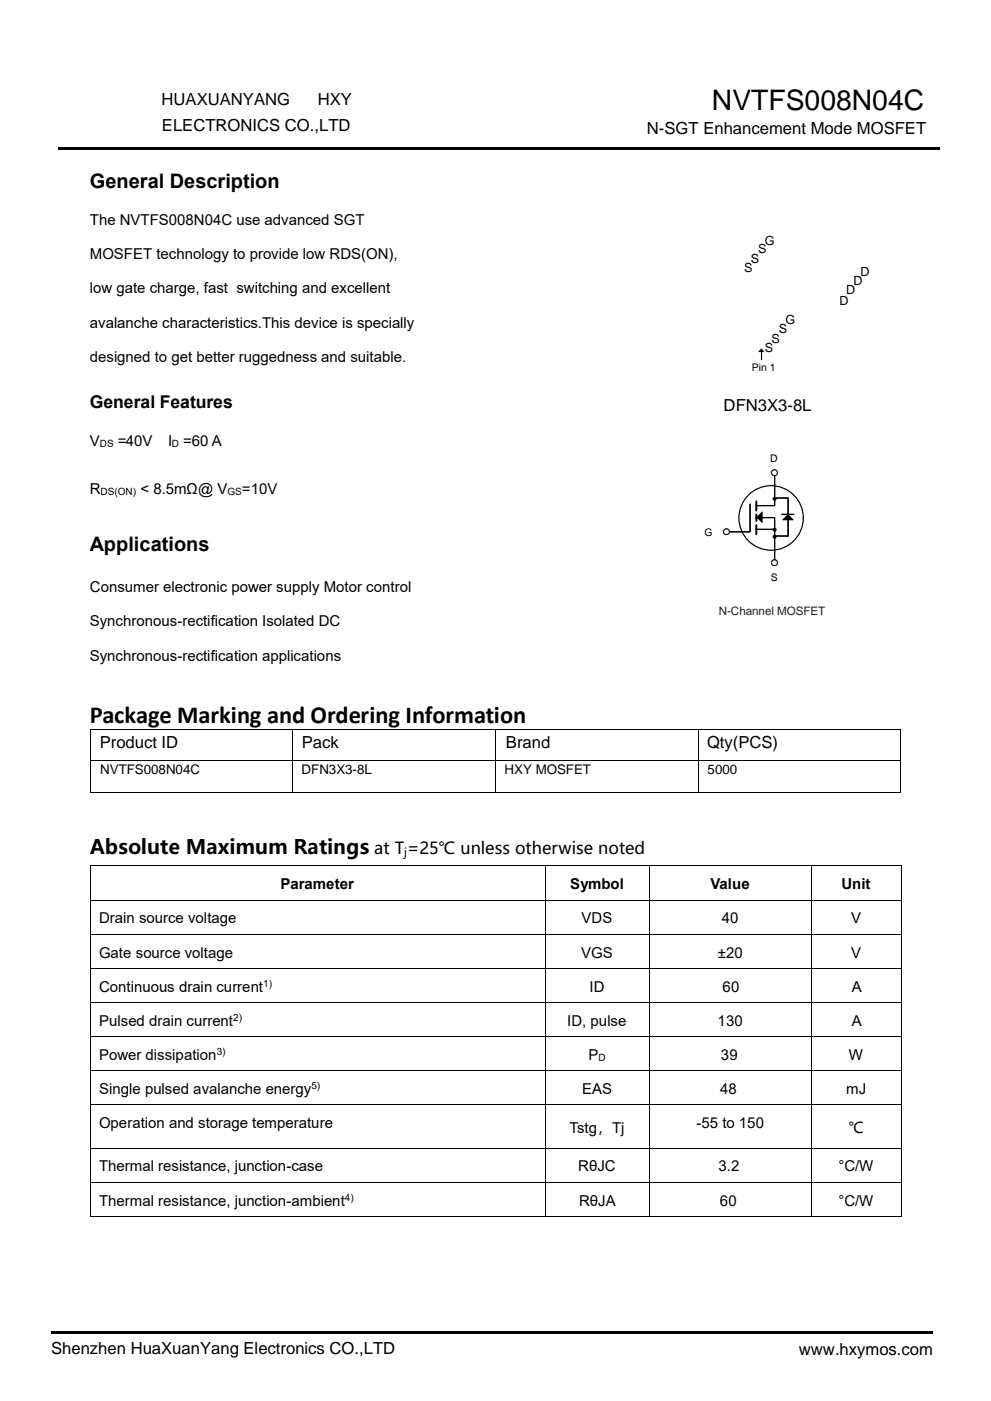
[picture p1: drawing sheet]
<svg xmlns="http://www.w3.org/2000/svg" width="210mm" height="297mm" viewBox="0 0 210 297" stroke-linecap="round" stroke-linejoin="round" font-family="sans-serif">
<defs><g id="words">
<text font-size="6" x="150.9" y="23.3">NVTFS008N04C</text>
<text font-size="5.2" x="19" y="153.3">Package Marking and Ordering Information</text>
<g font-size="4.2">
<text x="19" y="39.9">General Description</text>
<text x="19" y="116.8">Applications</text>
<text x="19" y="181.1">Absolute Maximum Ratings</text>
</g>
<g font-size="3.9">
<text x="159.4" y="111">!</text>
<text x="165.3" y="110.9">&quot;</text>
</g>
<text font-size="3.7" x="19.1" y="86.5">General Features</text>
<g font-size="3.5">
<text x="34.2" y="22.3">HUAXUANYANG</text>
<text x="67.4" y="22.3">HXY</text>
<text x="34.3" y="27.9">ELECTRONICS CO.,LTD</text>
<text x="137.1" y="28.4">N-SGT Enhancement Mode MOSFET</text>
<text x="153.4" y="87.1">DFN3X3-8L</text>
<text x="21.1" y="158.6">Product ID</text>
<text x="64" y="158.6">Pack</text>
<text x="107.3" y="158.6">Brand</text>
<text x="149.9" y="158.6">Qty(PCS)</text>
<text x="79.4" y="181.1">at T =25℃ unless otherwise noted</text>
<text x="10.8" y="287.1">Shenzhen HuaXuanYang Electronics CO.,LTD</text>
<text x="169.4" y="287.3">www.hxymos.com</text>
</g>
<g font-size="3.2">
<text x="19" y="47.6">The NVTFS008N04C use advanced SGT</text>
<text x="19" y="54.9">MOSFET technology to provide low RDS(ON),</text>
<text x="19" y="62.2">low gate charge, fast switching and excellent</text>
<text x="19" y="69.5">avalanche characteristics.This device is specially</text>
<text x="19" y="76.8">designed to get better ruggedness and suitable.</text>
<text x="19.1" y="94.5">V</text>
<text x="25" y="94.5">=40V</text>
<text x="35.7" y="94.5">I</text>
<text x="38.8" y="94.5">=60 A</text>
<text x="19.1" y="104.7">R</text>
<text x="29.8" y="104.7">&lt; 8.5mΩ@ V</text>
<text x="51.3" y="104.7">=10V</text>
<text x="19" y="125.5">Consumer electronic power supply Motor control</text>
<text x="19" y="132.8">Synchronous-rectification Isolated DC</text>
<text x="19" y="140.1">Synchronous-rectification applications</text>
<text x="59.4" y="188.5">Parameter</text>
<text x="120.8" y="188.5">Symbol</text>
<text x="150.6" y="188.5">Value</text>
<text x="178.4" y="188.5">Unit</text>
<text x="21" y="195.8">Drain source voltage</text>
<text x="123.3" y="195.8">VDS</text>
<text x="153" y="195.8">40</text>
<text x="180.5" y="195.8">V</text>
<text x="21" y="203">Gate source voltage</text>
<text x="123.2" y="203">VGS</text>
<text x="152.2" y="203">±20</text>
<text x="180.5" y="203">V</text>
<text x="21" y="210.3">Continuous drain current</text>
<text x="125" y="210.3">ID</text>
<text x="153.2" y="210.3">60</text>
<text x="180.5" y="210.3">A</text>
<text x="21" y="217.5">Pulsed drain current</text>
<text x="120.3" y="217.5">ID, pulse</text>
<text x="152.1" y="217.5">130</text>
<text x="180.5" y="217.5">A</text>
<text x="21" y="224.7">Power dissipation</text>
<text x="124.8" y="224.7">P</text>
<text x="152.8" y="224.7">39</text>
<text x="180" y="224.7">W</text>
<text x="21" y="232">Single pulsed avalanche energy</text>
<text x="123.4" y="232">EAS</text>
<text x="152.7" y="232">48</text>
<text x="179.4" y="232">mJ</text>
<text x="21" y="239.2">Operation and storage temperature</text>
<text x="147.6" y="239.2">-55 to 150</text>
<text x="120.8" y="240.1">Tstg，Tj</text>
<text x="180" y="240.3">℃</text>
<text x="21" y="248.4">Thermal resistance, junction-case</text>
<text x="122.6" y="248.4">RθJC</text>
<text x="152.3" y="248.4">3.2</text>
<text x="177.8" y="248.4">°C/W</text>
<text x="21" y="255.6">Thermal resistance, junction-ambient</text>
<text x="122.7" y="255.6">RθJA</text>
<text x="152.6" y="255.6">60</text>
<text x="177.8" y="255.6">°C/W</text>
</g>
<g font-size="2.8">
<text x="21.3" y="164.1">NVTFS008N04C</text>
<text x="63.9" y="164.1">DFN3X3-8L</text>
<text x="107" y="164.1">HXY MOSFET</text>
<text x="150" y="164.1">5000</text>
</g>
<g font-size="2.7">
<text x="160.7" y="53.7">S</text>
<text x="162.1" y="51.9">G</text>
<text x="157.8" y="57.6">S</text>
<text x="159.2" y="55.8">S</text>
<text x="182.4" y="58.5">D</text>
<text x="177.9" y="64.7">D</text>
<text x="179.3" y="62.4">D</text>
<text x="180.9" y="60.5">D</text>
<text x="165.1" y="70.6">S</text>
<text x="166.5" y="68.8">G</text>
<text x="163.5" y="72.7">S</text>
</g>
<text font-size="2.6" x="160.5" y="75.1">&quot;S</text>
<text font-size="2.5" fill="#231f20" x="152.4" y="130.4">N-Channel MOSFET</text>
<text font-size="2.3" x="85.7" y="181.4">j</text>
<g font-size="2.2">
<text x="159.4" y="78.7">Pin 1</text>
<text x="163.3" y="98">D</text>
<text x="149.3" y="113.7">G</text>
<text x="163.4" y="123.1">S</text>
</g>
<g font-size="2.1">
<text x="21.2" y="94.7">DS</text>
<text x="36.4" y="94.7">D</text>
<text x="21.3" y="104.9">DS(ON)</text>
<text x="48.2" y="104.9">GS</text>
<text x="55.8" y="209.2">1)</text>
<text x="49.5" y="216.4">2)</text>
<text x="45.9" y="223.7">3)</text>
<text x="126.9" y="224.9">D</text>
<text x="66" y="230.9">5)</text>
<text x="73.1" y="254.6">4)</text>
</g>
<g font-size="2">
<text x="163.3" y="101">!</text>
<text x="153.2" y="113.5">!</text>
<text x="163.3" y="119.9">!</text>
</g>
<g font-size="1.3">
<text x="163.7" y="106.2">&quot;</text>
<text x="163.7" y="112.8">&quot;</text>
<text x="163.7" y="114.2">&quot;</text>
</g>
</g></defs>
<g fill="none" stroke="#000" stroke-width=".21">
<path d="M19.1 183.5v74.3M19.2 183.6h96.3M19.2 190.8h96.3M19.2 198.1h96.3M115.6 185.6v72.2M115.7 183.6h21.9M115.7 190.8h21.9M115.7 198.1h21.9M137.7 185.6v72.2M137.7 183.6h34.2M137.7 190.8h34.2M137.7 198.1h34.2"/>
<path d="M172 185.6v72.2M172.1 183.6h18.9M172.1 190.8h18.9M172.1 198.1h18.9M191.1 183.5v74.3M19.2 205.3h96.3M19.2 212.5h96.3M19.2 219.7h96.3M115.7 205.3h21.9M115.7 212.5h21.9M115.7 219.7h21.9M137.7 205.3h34.2"/>
<path d="M137.7 212.5h34.2M137.7 219.7h34.2M172.1 205.3h18.9M172.1 212.5h18.9M172.1 219.7h18.9M19.2 227h96.3M19.2 234.2h96.3M115.7 227h21.9M115.7 234.2h21.9M137.7 227h34.2M137.7 234.2h34.2M172.1 227h18.9"/>
<path d="M172.1 234.2h18.9M19.2 243.4h96.3M19.2 250.7h96.3M19.2 257.9h96.3M115.7 243.4h21.9M115.7 250.7h21.9M115.7 257.9h21.9M137.7 243.4h34.2M137.7 250.7h34.2M137.7 257.9h34.2M172.1 243.4h18.9M172.1 250.7h18.9"/>
<path d="M172.1 257.9h18.9"/>
</g>
<g fill="#000">
<path d="M12.4 31.2h186.9v.6h-186.9z" fill-rule="evenodd"/>
<path d="M19 183.5h.2v.2h-.2z" fill-rule="evenodd"/>
<path d="M115.5 183.7h.2v1.9h-.2z" fill-rule="evenodd"/>
<path d="M115.5 183.5h.2v.2h-.2z" fill-rule="evenodd"/>
<path d="M137.6 183.7h.1v1.9h-.1z" fill-rule="evenodd"/>
<path d="M137.6 183.5h.1v.2h-.1z" fill-rule="evenodd"/>
<path d="M171.9 183.7h.2v1.9h-.2z" fill-rule="evenodd"/>
<path d="M171.9 183.5h.2v.2h-.2z" fill-rule="evenodd"/>
<path d="M191 183.5h.2v.2h-.2z" fill-rule="evenodd"/>
<path d="M19 257.8h.2v.2h-.2z" fill-rule="evenodd"/>
<path d="M19 257.8h.2v.2h-.2z" fill-rule="evenodd"/>
<path d="M115.5 257.8h.2v.2h-.2z" fill-rule="evenodd"/>
<path d="M137.6 257.8h.1v.2h-.1z" fill-rule="evenodd"/>
<path d="M171.9 257.8h.2v.2h-.2z" fill-rule="evenodd"/>
<path d="M191 257.8h.2v.2h-.2z" fill-rule="evenodd"/>
<path d="M191 257.8h.2v.2h-.2z" fill-rule="evenodd"/>
</g>
<path d="M150.8 97.9h21v24h-21z" fill="#fff"/>
<g fill="none" stroke="#000" stroke-width=".25">
<path d="M161.4 74.4v1.9M159 106.9v5.8h-4.3M160.3 107.2h3.9M160.3 112.2h3.9M160.3 109.7h3.9M164.2 101v6.1M164.2 109.9v8.7M164.2 105.6h2.9M165.7 109.1h2.6M167.1 105.7v7.9h-2.9"/>
<circle cx="163.5" cy="109.8" r="6.8"/>
</g>
<path d="M160.3 106.3v2M160.3 109.1v1.3M160.3 111.3v2" fill="none" stroke="#000" stroke-width=".34"/>
<g fill="#000">
<path d="M19 154.6h.2v.2h-.2z" fill-rule="evenodd"/>
<path d="M19 154.6h.2v.2h-.2z" fill-rule="evenodd"/>
<path d="M62 154.6h.2v.2h-.2z" fill-rule="evenodd"/>
<path d="M104.9 154.6h.2v.2h-.2z" fill-rule="evenodd"/>
<path d="M147.9 154.6h.2v.2h-.2z" fill-rule="evenodd"/>
<path d="M190.8 154.6h.2v.2h-.2z" fill-rule="evenodd"/>
<path d="M190.8 154.6h.2v.2h-.2z" fill-rule="evenodd"/>
<path d="M19 161.2h.2v.2h-.2z" fill-rule="evenodd"/>
<path d="M19 167.9h.2v.2h-.2z" fill-rule="evenodd"/>
<path d="M19 167.9h.2v.2h-.2z" fill-rule="evenodd"/>
<path d="M62 161.2h.2v.2h-.2z" fill-rule="evenodd"/>
<path d="M62 167.9h.2v.2h-.2z" fill-rule="evenodd"/>
<path d="M104.9 161.2h.2v.2h-.2z" fill-rule="evenodd"/>
<path d="M104.9 167.9h.2v.2h-.2z" fill-rule="evenodd"/>
<path d="M147.9 161.2h.2v.2h-.2z" fill-rule="evenodd"/>
<path d="M147.9 167.9h.2v.2h-.2z" fill-rule="evenodd"/>
<path d="M190.8 161.2h.2v.2h-.2z" fill-rule="evenodd"/>
<path d="M190.8 167.9h.2v.2h-.2z" fill-rule="evenodd"/>
<path d="M190.8 167.9h.2v.2h-.2z" fill-rule="evenodd"/>
<path d="M10.9 282.2h186.9v.6h-186.9z" fill-rule="evenodd"/>
</g>
<g fill="none" stroke="#000" stroke-width=".21">
<path d="M19.1 154.8v6.4M19.2 154.7h42.8M62.1 154.8v6.4M62.2 154.7h42.7M105 154.8v6.4M105.1 154.7h42.8M148 154.8v6.4M148.1 154.7h42.7M190.9 154.8v6.4M19.1 161.4v6.5M19.2 161.3h42.8M19.2 168h42.8"/>
<path d="M62.1 161.4v6.5M62.2 161.3h42.7M62.2 168h42.7M105 161.4v6.5M105.1 161.3h42.8M105.1 168h42.8M148 161.4v6.5M148.1 161.3h42.7M148.1 168h42.7M190.9 161.4v6.5"/>
</g>
<use href="#words"/>
</svg>
